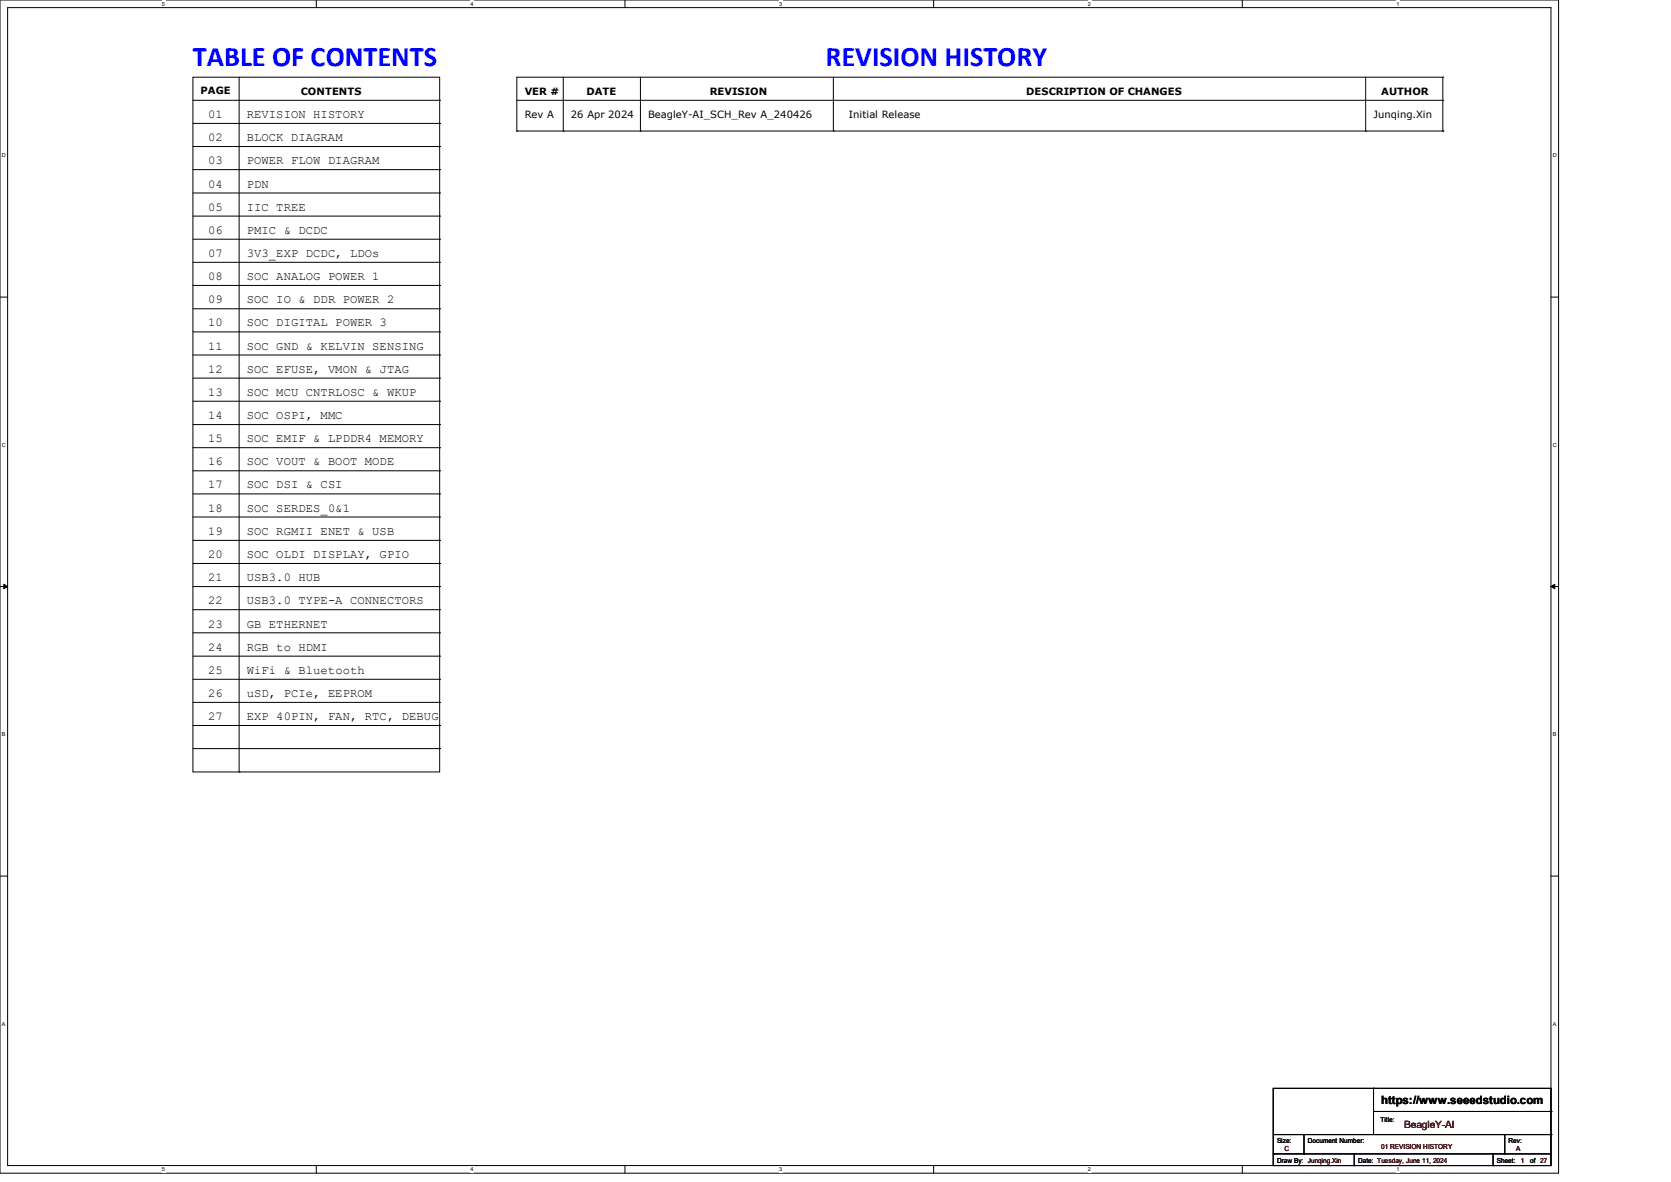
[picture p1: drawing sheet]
<svg xmlns="http://www.w3.org/2000/svg" width="297mm" height="210mm" viewBox="0 0 297 210" stroke-linecap="round" stroke-linejoin="round" font-family="sans-serif">
<defs><g id="words">
<g font-size="5" fill="#00f">
<text x="34.3" y="11.6">TABLE OF CONTENTS</text>
<text x="146.7" y="11.6">REVISION HISTORY</text>
</g>
<g font-size="2.2">
<text x="37" y="21">01</text>
<text x="43.9" y="21">REVISION HISTORY</text>
<text x="37" y="29.2">03</text>
<text x="37" y="25.1">02</text>
<text x="43.9" y="29.2">POWER FLOW DIAGRAM</text>
<text x="43.9" y="25.1">BLOCK DIAGRAM</text>
<text x="37" y="33.3">04</text>
<text x="43.9" y="33.3">PDN</text>
<text x="37" y="37.4">05</text>
<text x="37" y="41.5">06</text>
<text x="43.9" y="41.5">PMIC &amp; DCDC</text>
<text x="43.9" y="37.4">IIC TREE</text>
<text x="37" y="45.6">07</text>
<text x="43.9" y="45.6">3V3_EXP DCDC, LDOs</text>
<text x="37" y="49.8">08</text>
<text x="37" y="53.9">09</text>
<text x="43.9" y="53.9">SOC IO &amp; DDR POWER 2</text>
<text x="43.9" y="49.8">SOC ANALOG POWER 1</text>
<text x="37" y="58">10</text>
<text x="43.9" y="58">SOC DIGITAL POWER 3</text>
<text x="37" y="62.1">11</text>
<text x="43.9" y="62.1">SOC GND &amp; KELVIN SENSING</text>
<text x="37" y="66.2">12</text>
<text x="37" y="70.4">13</text>
<text x="43.9" y="66.2">SOC EFUSE, VMON &amp; JTAG</text>
<text x="43.9" y="70.4">SOC MCU CNTRLOSC &amp; WKUP</text>
<text x="37" y="74.5">14</text>
<text x="43.9" y="74.5">SOC OSPI, MMC</text>
<text x="37" y="78.6">15</text>
<text x="37" y="82.7">16</text>
<text x="43.9" y="78.6">SOC EMIF &amp; LPDDR4 MEMORY</text>
<text x="43.9" y="82.7">SOC VOUT &amp; BOOT MODE</text>
<text x="37" y="86.8">17</text>
<text x="43.9" y="86.8">SOC DSI &amp; CSI</text>
<text x="37" y="90.9">18</text>
<text x="37" y="95">19</text>
<text x="43.9" y="90.9">SOC SERDES_0&amp;1</text>
<text x="43.9" y="95">SOC RGMII ENET &amp; USB</text>
<text x="37" y="99.1">20</text>
<text x="43.9" y="99.1">SOC OLDI DISPLAY, GPIO</text>
<text x="37" y="103.3">21</text>
<text x="37" y="107.4">22</text>
<text x="43.9" y="103.3">USB3.0 HUB</text>
<text x="43.9" y="107.4">USB3.0 TYPE-A CONNECTORS</text>
<text x="37" y="111.5">23</text>
<text x="43.9" y="111.5">GB ETHERNET</text>
<text x="37" y="115.6">24</text>
<text x="37" y="119.7">25</text>
<text x="43.9" y="115.6">RGB to HDMI</text>
<text x="43.9" y="119.7">WiFi &amp; Bluetooth</text>
<text x="37" y="123.8">26</text>
<text x="43.9" y="123.8">uSD, PCIe, EEPROM</text>
<text x="37" y="127.9">27</text>
<text x="43.9" y="127.9">EXP 40PIN, FAN, RTC, DEBUG</text>
</g>
<text font-size="2" x="245.5" y="196.1">https://www.seeedstudio.com</text>
<g font-size="1.8">
<text x="35.6" y="16.8">PAGE</text>
<text x="53.5" y="16.9">CONTENTS</text>
<text x="93.3" y="16.9">VER #</text>
<text x="104.2" y="16.9">DATE</text>
<text x="126.1" y="16.9">REVISION</text>
<text x="182.4" y="16.9">DESCRIPTION OF CHANGES</text>
<text x="245.5" y="16.9">AUTHOR</text>
<text x="93.3" y="21">Rev A</text>
<text x="101.5" y="21">26 Apr 2024</text>
<text x="115.2" y="21">BeagleY-AI_SCH_Rev A_240426</text>
<text x="150.9" y="21">Initial Release</text>
<text x="244.1" y="21">Junqing.Xin</text>
</g>
<text font-size="1.8" fill="#800000" x="249.6" y="200.5">BeagleY-AI</text>
<g font-size="1.2">
<text x="227" y="203">Size:</text>
<text x="232.5" y="203">Document Number:</text>
<text x="245.4" y="199.3">Title:</text>
<text x="268.1" y="203">Rev:</text>
<text x="227" y="206.6">Draw By: Junqing.Xin</text>
<text x="241.4" y="206.6">Date: Tuesday, June 11, 2024</text>
<text x="266.1" y="206.6">Sheet:</text>
<text x="272" y="206.6">of 27</text>
</g>
<g font-size="1.2" fill="#800000">
<text x="228.3" y="204.6">C</text>
<text x="245.5" y="204.1">01 REVISION HISTORY</text>
<text x="269.5" y="204.6">A</text>
<text x="270.3" y="206.6">1</text>
</g>
<g font-size="1">
<text x="28.8" y="1">5</text>
<text x="83.7" y="1">4</text>
<text x="138.5" y="1">3</text>
<text x="193.4" y="1">2</text>
<text x="248.2" y="1">1</text>
<text x=".3" y="27.9">D</text>
<text x="276" y="27.9">D</text>
<text x=".3" y="79.4">C</text>
<text x="276" y="79.4">C</text>
<text x=".3" y="130.8">B</text>
<text x="276" y="130.8">B</text>
<text x=".3" y="182.2">A</text>
<text x="276" y="182.2">A</text>
<text x="28.8" y="208.1">5</text>
<text x="83.7" y="208.1">4</text>
<text x="138.5" y="208.1">3</text>
<text x="193.4" y="208.1">2</text>
<text x="248.2" y="208.1">1</text>
</g>
</g></defs>
<path d="M0 0h277v208.4h-277zM1.4 1.4h274.3v205.7h-274.3z" fill="none" stroke="#000" stroke-width=".18"/>
<g fill="#fff">
<path d="M28.8 .1h.5v1.1h-.5z"/>
<path d="M28.8 207.2h.5v1.1h-.5z"/>
</g>
<path d="M56.2 0v1.4M56.2 207.1v1.3" fill="none" stroke="#000" stroke-width=".18"/>
<g fill="#fff">
<path d="M83.7 .1h.5v1.1h-.5z"/>
<path d="M83.7 207.2h.5v1.1h-.5z"/>
</g>
<path d="M111.1 0v1.4M111.1 207.1v1.3" fill="none" stroke="#000" stroke-width=".18"/>
<g fill="#fff">
<path d="M138.5 .1h.6v1.1h-.6z"/>
<path d="M138.5 207.2h.6v1.1h-.6z"/>
</g>
<path d="M165.9 0v1.4M165.9 207.1v1.3" fill="none" stroke="#000" stroke-width=".18"/>
<g fill="#fff">
<path d="M193.4 .1h.5v1.1h-.5z"/>
<path d="M193.4 207.2h.5v1.1h-.5z"/>
</g>
<path d="M220.8 0v1.4M220.8 207.1v1.3" fill="none" stroke="#000" stroke-width=".18"/>
<g fill="#fff">
<path d="M248.2 .1h.6v1.1h-.6z"/>
<path d="M248.2 207.2h.6v1.1h-.6z"/>
<path d="M.3 27.1h.8v1.1h-.8z"/>
<path d="M276 27.1h.7v1.1h-.7z"/>
<path d="M.3 78.5h.8v1.1h-.8z"/>
<path d="M276 78.5h.7v1.1h-.7z"/>
</g>
<path d="M0 52.8h1.4M275.7 52.8h1.3" fill="none" stroke="#000" stroke-width=".18"/>
<g fill="#fff">
<path d="M.3 129.9h.7v1.1h-.7z"/>
<path d="M276 129.9h.6v1.1h-.6z"/>
</g>
<path d="M0 104.2h1.4M275.7 104.2h1.3" fill="none" stroke="#000" stroke-width=".18"/>
<path d="M.7 103.8l.7 .4-.7 .4zM275.7 104.2l.7-.4v.8z" fill="#000" stroke="#000" stroke-width=".18"/>
<g fill="#fff">
<path d="M.3 181.4h.7v1.1h-.7z"/>
<path d="M276 181.4h.6v1.1h-.6z"/>
</g>
<g fill="none" stroke="#000" stroke-width=".18">
<path d="M34.3 13.7h43.8v123.5h-43.8zM34.3 17.8h43.8M42.5 13.7v123.5M78.1 17.8h.1M91.9 17.8h164.6M100.1 13.7v9.6M113.8 13.7v9.6M148.1 13.7v9.6M242.7 13.7v9.6M256.5 13.7h.1M256.5 17.8h.1M256.5 13.7h-164.6v9.6"/>
<path d="M256.5 13.7v9.6M34.3 21.9h43.8M34.3 26h43.8M34.3 30.1h43.8M34.3 34.3h43.8M34.3 38.4h43.8M78.1 21.9h.1M78.1 26h.1M78.1 30.1h.1M78.1 34.3h.1M78.1 38.4h.1M91.9 23.3h.1"/>
<path d="M91.9 23.3h164.6M100.1 23.3h.1M113.8 23.3h.1M148.1 23.3h.1M242.7 23.3h.1M256.5 23.3h.1M34.3 42.5h43.8M34.3 46.6h43.8M34.3 50.7h43.8M34.3 54.9h43.8M34.3 59h43.8M78.1 42.5h.1"/>
<path d="M78.1 46.6h.1M78.1 50.7h.1M78.1 54.9h.1M78.1 59h.1M34.3 63.1h43.8M34.3 67.2h43.8M34.3 71.3h43.8M34.3 75.4h43.8M34.3 79.5h43.8M78.1 63.1h.1M78.1 67.2h.1M78.1 71.3h.1"/>
<path d="M78.1 75.4h.1M78.1 79.5h.1M34.3 83.7h43.8M34.3 87.8h43.8M34.3 96h43.8M34.3 91.9h43.8M78.1 83.7h.1M78.1 87.8h.1M78.1 96h.1M78.1 91.9h.1M34.3 100.1h43.8M34.3 104.2h43.8"/>
<path d="M34.3 108.3h43.8M34.3 112.4h43.8M34.3 116.6h43.8M78.1 100.1h.1M78.1 104.2h.1M78.1 108.3h.1M78.1 112.4h.1M78.1 116.6h.1M34.3 120.7h43.8M34.3 124.8h43.8M34.3 128.9h43.8M34.3 133h43.8"/>
<path d="M42.5 137.2h.1M78.1 120.7h.1M78.1 124.8h.1M78.1 128.9h.1M78.1 133h.1M0 155.7h1.4M275.7 155.7h1.3M226.3 193.4h49.4v13.7h-49.4zM244.1 193.4h.1M244.1 193.4v8.2M244.1 197.5h31.6M275.7 197.5h.1"/>
<path d="M226.3 205h.1M226.3 205h49.4M226.3 201.6h49.4M231.8 205h.1M231.8 201.6v3.4M240.7 207.1h.1M240.7 205v2.1M265.4 207.1h.1M265.4 205v2.1M267.5 205h.1M267.5 201.6v3.4M275.7 201.6h.1"/>
</g>
<use href="#words"/>
</svg>
